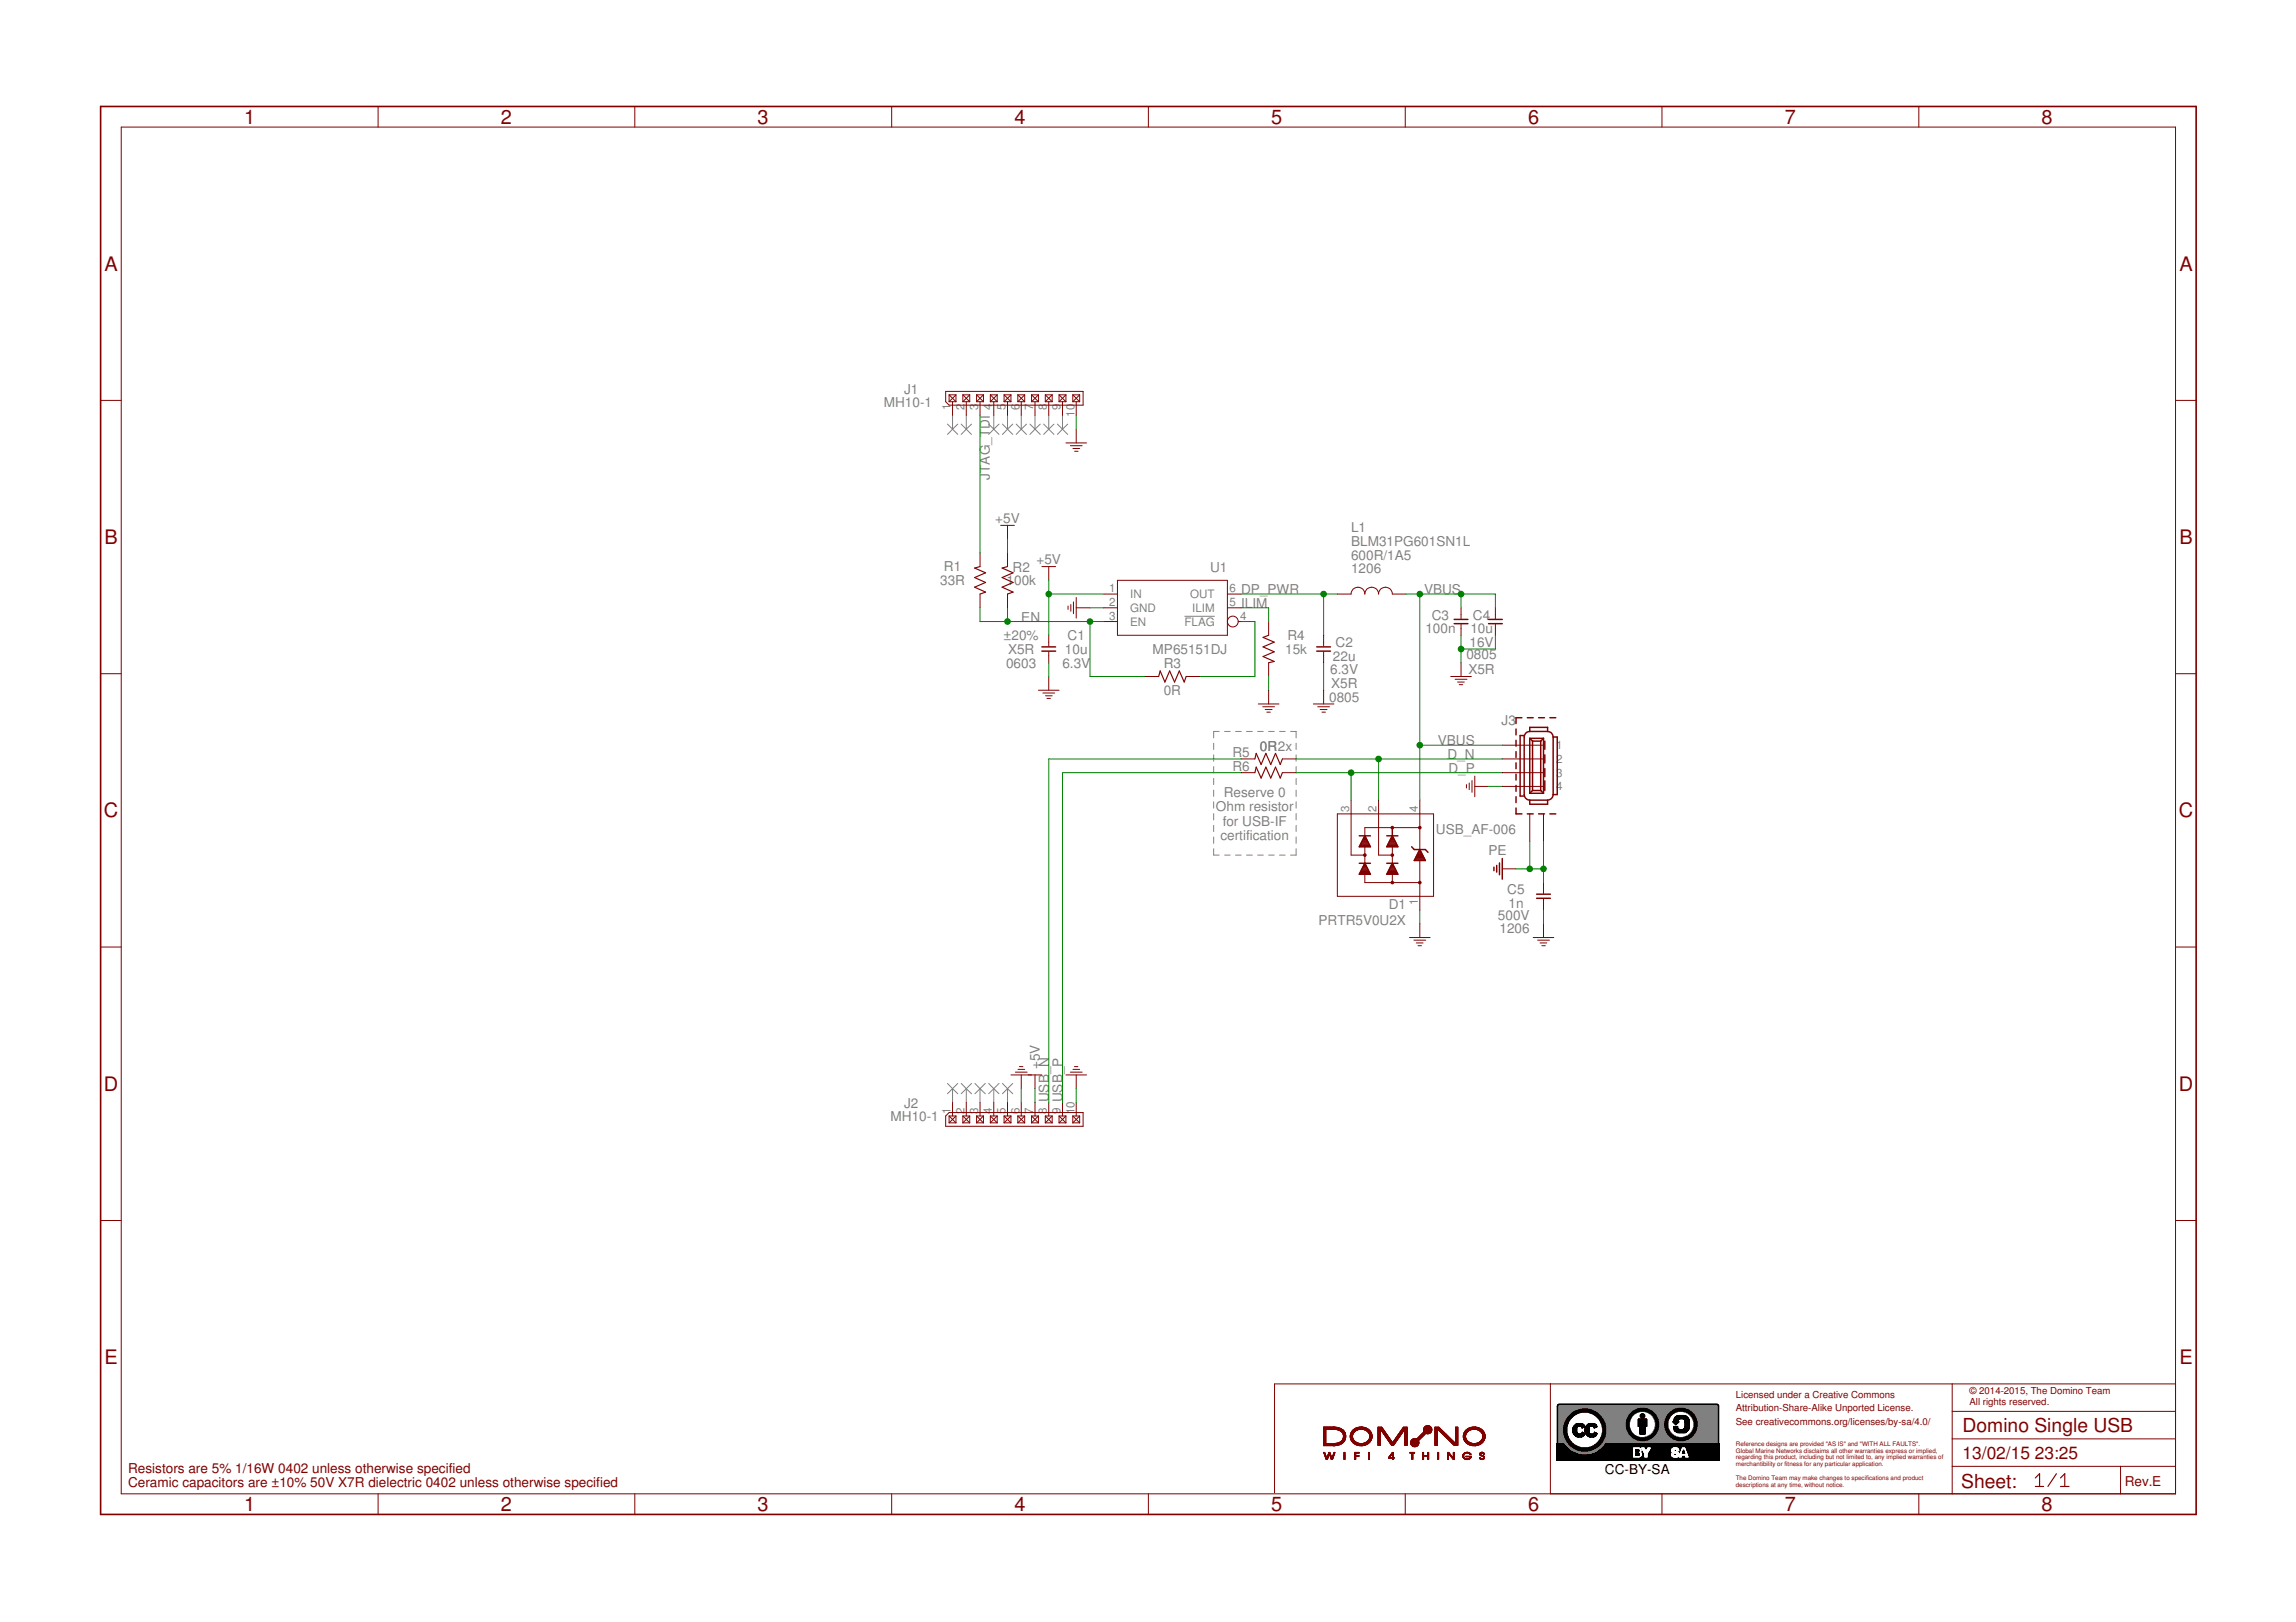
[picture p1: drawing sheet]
<svg xmlns="http://www.w3.org/2000/svg" width="297mm" height="210mm" viewBox="0 0 297 210" stroke-linecap="round" stroke-linejoin="round" font-family="sans-serif">
<defs><g id="words">
<g font-size="2.6" fill="#800000">
<text x="31.6" y="16">1</text>
<text x="64.8" y="16">2</text>
<text x="98" y="16">3</text>
<text x="131.2" y="16">4</text>
<text x="164.5" y="16">5</text>
<text x="197.7" y="16">6</text>
<text x="230.9" y="16">7</text>
<text x="264.1" y="16">8</text>
<text x="13.5" y="35">A</text>
<text x="281.9" y="35">A</text>
<text x="13.5" y="70.4">B</text>
<text x="281.9" y="70.4">B</text>
<text x="13.4" y="105.8">C</text>
<text x="281.9" y="105.8">C</text>
<text x="13.4" y="141.2">D</text>
<text x="281.9" y="141.2">D</text>
<text x="13.5" y="176.5">E</text>
<text x="281.9" y="176.5">E</text>
<text x="31.6" y="195.6">1</text>
<text x="64.8" y="195.6">2</text>
<text x="98" y="195.6">3</text>
<text x="131.2" y="195.6">4</text>
<text x="164.5" y="195.6">5</text>
<text x="197.7" y="195.6">6</text>
<text x="230.9" y="195.6">7</text>
<text x="264.1" y="195.6">8</text>
</g>
<g font-size="2.5" fill="#800000">
<text x="253.9" y="185.3">Domino Single USB</text>
<text x="253.7" y="192.5">Sheet:</text>
</g>
<g font-size="2.2" fill="#800000">
<text x="253.9" y="188.9">13/02/15</text>
<text x="263.3" y="188.9">23:25</text>
</g>
<g font-size="1.8" fill="#808080">
<text x="114.3" y="52.6">MH10-1</text>
<text x="117" y="50.9">J1</text>
<text x="128" y="62.1" transform="rotate(-90 128 62.1)">JTAG_TDI</text>
<text x="128.8" y="67.7">+5V</text>
<text x="174.8" y="70.7">BLM31PG601SN1L</text>
<text x="174.8" y="68.9">L1</text>
<text x="121.6" y="75.7">33R</text>
<text x="122.1" y="73.9">R1</text>
<text x="130.2" y="75.7">100k</text>
<text x="131" y="74">R2</text>
<text x="134.1" y="73">+5V</text>
<text x="156.6" y="74">U1</text>
<text x="160.6" y="76.9">DP_PWR</text>
<text x="174.8" y="74.2">1206</text>
<text x="174.8" y="72.4">600R/1A5</text>
<text x="184.2" y="76.9">VBUS</text>
<text x="129.8" y="82.8">±20%</text>
<text x="132.1" y="80.4">EN</text>
<text x="138.1" y="82.8">C1</text>
<text x="160.6" y="78.7">ILIM</text>
<text x="166.6" y="82.8">R4</text>
<text x="172.8" y="83.7">C2</text>
<text x="184.4" y="82">100n</text>
<text x="185.2" y="80.2">C3</text>
<text x="190.1" y="83.7">16V</text>
<text x="190.2" y="82">10u</text>
<text x="190.6" y="80.2">C4</text>
<text x="130.2" y="86.4">0603</text>
<text x="130.4" y="84.6">X5R</text>
<text x="137.4" y="86.4">6.3V</text>
<text x="137.8" y="84.6">10u</text>
<text x="149.1" y="84.6">MP65151DJ</text>
<text x="150.6" y="90">0R</text>
<text x="150.6" y="86.4">R3</text>
<text x="166.3" y="84.6">15k</text>
<text x="172.1" y="87.3">6.3V</text>
<text x="172.2" y="89">X5R</text>
<text x="172.4" y="85.5">22u</text>
<text x="189.7" y="85.3">0805</text>
<text x="190" y="87.3">X5R</text>
<text x="172" y="90.8">0805</text>
<text x="194.3" y="93.8">J3</text>
<text x="159.4" y="98">R5</text>
<text x="159.4" y="99.7">R6</text>
<text x="163" y="97.2">0R2x</text>
<text x="186" y="96.4">VBUS</text>
<text x="187.3" y="98.2">D_N</text>
<text x="187.4" y="100">D_P</text>
<text x="157.3" y="105">Ohm resistor</text>
<text x="158.2" y="106.9">for USB-IF</text>
<text x="158.3" y="103.1">Reserve 0</text>
<text x="185.8" y="108">USB_AF-006</text>
<text x="157.9" y="108.7">certification</text>
<text x="192.6" y="110.7">PE</text>
<text x="170.6" y="119.7">PRTR5V0U2X</text>
<text x="179.7" y="117.7">D1</text>
<text x="193.8" y="119">500V</text>
<text x="195" y="115.7">C5</text>
<text x="195.2" y="117.5">1n</text>
<text x="194" y="120.8">1206</text>
<text x="117" y="143.4">J2</text>
<text x="134.5" y="138.4" transform="rotate(-90 134.5 138.4)">+5V</text>
<text x="135.7" y="142.7" transform="rotate(-90 135.7 142.7)">USB_N</text>
<text x="137.5" y="142.7" transform="rotate(-90 137.5 142.7)">USB_P</text>
<text x="115.2" y="145.1">MH10-1</text>
</g>
<g font-size="1.8" fill="#800000">
<text x="16.6" y="190.6">Resistors are 5% 1/16W 0402 unless otherwise specified</text>
<text x="16.6" y="192.4">Ceramic capacitors are ±10% 50V X7R dielectric 0402 unless otherwise specified</text>
<text x="274.9" y="192.2">Rev.E</text>
</g>
<text font-size="1.8" x="207.6" y="190.8">CC-BY-SA</text>
<g font-size="1.5" fill="#808080">
<text x="123" y="53.1" transform="rotate(-90 123 53.1)">1</text>
<text x="124.8" y="53.1" transform="rotate(-90 124.8 53.1)">2</text>
<text x="126.5" y="53.1" transform="rotate(-90 126.5 53.1)">3</text>
<text x="128.3" y="53.1" transform="rotate(-90 128.3 53.1)">4</text>
<text x="130.1" y="53.1" transform="rotate(-90 130.1 53.1)">5</text>
<text x="131.9" y="53.1" transform="rotate(-90 131.9 53.1)">6</text>
<text x="133.7" y="53.1" transform="rotate(-90 133.7 53.1)">7</text>
<text x="135.4" y="53.1" transform="rotate(-90 135.4 53.1)">8</text>
<text x="137.2" y="53.1" transform="rotate(-90 137.2 53.1)">9</text>
<text x="139" y="53.9" transform="rotate(-90 139 53.9)">10</text>
<text x="143.5" y="76.6">1</text>
<text x="146.2" y="77.4">IN</text>
<text x="154" y="77.4">OUT</text>
<text x="159" y="76.6">6</text>
<text x="143.5" y="80.2">3</text>
<text x="143.5" y="78.4">2</text>
<text x="146.2" y="81">EN</text>
<text x="146.2" y="79.2">GND</text>
<text x="153.2" y="81">FLAG</text>
<text x="154.2" y="79.2">ILIM</text>
<text x="159" y="78.4">5</text>
<text x="160.4" y="80.2">4</text>
<text x="201.3" y="97">1</text>
<text x="201.3" y="98.7">2</text>
<text x="201.3" y="100.5">3</text>
<text x="174.5" y="105.1" transform="rotate(-90 174.5 105.1)">3</text>
<text x="178.1" y="105.1" transform="rotate(-90 178.1 105.1)">2</text>
<text x="183.4" y="105.1" transform="rotate(-90 183.4 105.1)">4</text>
<text x="201.3" y="102.3">4</text>
<text x="183.4" y="117.1" transform="rotate(-90 183.4 117.1)">1</text>
<text x="123" y="144.2" transform="rotate(-90 123 144.2)">1</text>
<text x="124.8" y="144.2" transform="rotate(-90 124.8 144.2)">2</text>
<text x="126.5" y="144.2" transform="rotate(-90 126.5 144.2)">3</text>
<text x="128.3" y="144.2" transform="rotate(-90 128.3 144.2)">4</text>
<text x="130.1" y="144.2" transform="rotate(-90 130.1 144.2)">5</text>
<text x="131.9" y="144.2" transform="rotate(-90 131.9 144.2)">6</text>
<text x="133.7" y="144.2" transform="rotate(-90 133.7 144.2)">7</text>
<text x="135.4" y="144.2" transform="rotate(-90 135.4 144.2)">8</text>
<text x="137.2" y="144.2" transform="rotate(-90 137.2 144.2)">9</text>
<text x="139" y="144.2" transform="rotate(-90 139 144.2)">10</text>
</g>
<g font-size="1.2" fill="#800000">
<text x="224.6" y="180.9">Licensed under a Creative Commons</text>
<text x="224.6" y="182.6">Attribution-Share-Alike Unported License.</text>
<text x="224.6" y="184.4">See creativecommons.org/licenses/by-sa/4.0/</text>
<text x="254.8" y="180.4">© 2014-2015, The Domino Team</text>
<text x="254.8" y="181.8">All rights reserved.</text>
</g>
<g font-size=".8" fill="#800000">
<text x="224.6" y="187.1">Reference designs are provided &quot;AS IS&quot; and &quot;WITH ALL FAULTS&quot;.</text>
<text x="224.6" y="188.9">regarding this product, including but not limited to, any implied warranties of</text>
<text x="224.6" y="191.5">The Domino Team may make changes to specifications and product</text>
<text x="224.6" y="188">Global Marine Networks disclaims all other warranties express or implied,</text>
<text x="224.6" y="189.8">merchantibility or fitness for any particular application.</text>
<text x="224.6" y="192.4">descriptions at any time, without notice.</text>
</g>
</g></defs>
<g fill="none" stroke="#808080" stroke-width=".13">
<path d="M122.6 54.9l1.3 1.3M123.2 55.5l-.6 .7M123.2 53.8v1.7M123.9 54.9l-.7 .6M124.4 54.9l1.3 1.3M125 55.5l-.6 .7M125 53.8v1.7M125.7 54.9l-.7 .6M127.9 54.9l1.3 1.3M128.6 55.5l-.7 .7M128.6 53.8v1.7M129.2 54.9l-.6 .6"/>
<path d="M129.7 54.9l1.3 1.3M130.3 55.5l-.6 .7M130.3 53.8v1.7M131 54.9l-.7 .6M131.5 54.9l1.3 1.3M132.1 55.5l-.6 .7M132.1 53.8v1.7M132.8 54.9l-.7 .6M133.2 54.9l1.4 1.3M133.9 55.5l-.7 .7M133.9 53.8v1.7M134.6 54.9l-.7 .6"/>
<path d="M135 54.9l1.4 1.3M135.7 55.5l-.7 .7M135.7 53.8v1.7M136.4 54.9l-.7 .6M136.8 54.9l1.3 1.3M137.5 55.5l-.7 .7M137.5 53.8v1.7M138.1 54.9l-.6 .6M153.2 79.8h4M157 96.2v.8M157 97.7v.8M157 99.2v.8"/>
<path d="M157.7 94.7h-.7v.8M158.4 94.7h.8M159.9 94.7h.7M161.3 94.7h.7M162.7 94.7h.7M164.1 94.7h.7M165.5 94.7h.8M167 94.7h.7v.8M167.7 96.2v.8M167.7 97.7v.8M167.7 99.2v.8M157 100.7v.8"/>
<path d="M157 102.3v.8M157 103.8v.8M157 105.3v.8M157 106.8v.8M157 108.3v.8M157 109.8v.9h.7M158.4 110.7h.8M159.9 110.7h.7M161.3 110.7h.7M162.7 110.7h.7M164.1 110.7h.7M165.5 110.7h.8"/>
<path d="M167.7 100.7v.8M167.7 102.3v.8M167.7 103.8v.8M167.7 105.3v.8M167.7 106.8v.8M167.7 108.3v.8M167.7 109.8v.9h-.7M122.6 140.2l.6 .7M123.2 140.9v1.8M123.2 140.9l.7 .6M123.9 140.2l-1.3 1.3M124.4 140.2l.6 .7"/>
<path d="M125 140.9v1.8M125 140.9l.7 .6M125.7 140.2l-1.3 1.3M126.1 140.2l.7 .7M126.8 140.9l.7 .6M126.8 140.9v1.8M127.5 140.2l-1.4 1.3M127.9 140.2l.7 .7M128.6 140.9v1.8M128.6 140.9l.6 .6M129.2 140.2l-1.3 1.3M129.7 140.2l.6 .7"/>
<path d="M130.3 140.9v1.8M130.3 140.9l.7 .6M131 140.2l-1.3 1.3M201.5 185.1h1.2M201.5 184.3h1.3M201.5 185h1.2M201.5 184.9h1.2M201.5 184.8h1.2M201.5 184.7h1.2M201.5 184.6h1.2M201.5 184.6h1.3M201.5 184.5h1.3"/>
<path d="M201.5 184.4h1.3M201.5 184.2h1.3M201.5 184.1h1.4M201.5 184h1.4M201.5 183.9h1.5M201.5 183.8h1.5M201.5 183.8h1.6M201.5 183.7h1.6M201.5 183.6h1.6M201.5 183.6h1.7M201.5 183.5h1.7M201.5 183.5h1.8"/>
<path d="M201.5 183.4h1.8M201.5 183.4h1.9M201.5 183.3h1.9M201.5 183.2h2.1M201.5 183.1h2.2M201.5 183h2.3M201.5 183h2.4M201.5 182.9h2.6M201.5 182.8h2.8M201.5 182.8h3M201.5 182.7h10.6M201.5 182.6h20.7"/>
<path d="M201.5 182.5h20.7M201.5 182.4h20.7M201.5 182.3h20.7M201.5 182.2h20.7M201.5 182.1h20.7M201.5 182h20.7M201.5 181.9h20.7M201.5 181.8h20.7M201.5 186h1.4M201.5 186.8h2M201.5 186.8h1.9M201.5 186.7h1.9"/>
<path d="M201.5 186.7h1.8M201.5 186.6h1.8M201.5 186.6h1.7M201.5 186.5l1.7 .1M201.5 186.5h1.7M201.5 186.5h1.6M201.5 186.4h1.6M201.5 186.3h1.6M201.5 186.3h1.5M201.5 186.2h1.5M201.5 186.1h1.4M201.5 185.9h1.4"/>
<path d="M201.5 185.9h1.3M201.5 185.8h1.3M201.5 185.7h1.3M201.5 185.6h1.3M201.5 185.5h1.3M201.5 185.5h1.2M201.5 185.4h1.2M201.5 185.3h1.2M201.5 185.2h1.2M202.3 186.8l.7 .8M202.3 186.8l1.2 .1M202.3 186.9h1.3"/>
<path d="M202.4 187h1.3M202.4 187h1.4M202.4 187.1h1.5M202.5 187.1h1.4M202.5 187.2h1.6M202.6 187.2h1.6M202.6 187.3h1.9M202.6 187.3h1.7M202.7 187.3h2M202.7 184.7v.4M202.7 187.4h4.6M202.7 185.1v.4"/>
<path d="M202.7 185.5l.1 .3M202.8 184.4l-.1 .3M202.8 187.4h4.5M202.8 185.8l.3 .5M202.8 187.5h4.4M202.8 184.3h-1.3M202.9 184.1l-.1 .3M202.9 184.1l-1.4 .1M202.9 187.5h4.3M202.9 187.6h4.2M202.9 184h-1.4M203 187.6l.6 .4"/>
<path d="M203 187.6h4M203 183.9h-1.5M203 183.8l-.1 .3M203 183.8l-1.5 .1M203.1 186.3l.1 .3M203.1 187.7h3.8M203.1 183.7h-1.6M203.1 187.7h3.7M203.2 187.8h3.6M203.2 183.6l-.2 .2M203.2 183.6h-1.7M203.2 183.5l-1.7 .1"/>
<path d="M203.2 186.6l.5 .4M203.2 187.8h3.5M203.3 183.5h-1.8M203.3 187.9h3.4M203.4 187.9h3.2M203.4 183.3l-.2 .3M203.5 186.8h-2v-5h20.7v5h-15.6M203.5 183.3h-2M203.5 183.2l-2 .1M203.6 188l1.1 .3M203.6 188h2.9M203.6 183.2h-2.1"/>
<path d="M203.7 183.1h-2.2M203.7 188h2.7M203.7 187l.6 .3 .6 .1M203.8 188.1h2.6M203.8 183l-2.3 .1M203.8 188.1h2.5M203.9 188.1h2.3M203.9 183h-2.4M204 188.2h2.2M204.1 182.9h-2.6M204.1 188.2h1.9M204.2 182.9h-2.7"/>
<path d="M204.3 188.2h1.5M204.4 188.3h1.3M204.4 182.8h-2.9M204.5 182.8l-.6 .2-.5 .3M204.6 188.3h.9M204.7 188.3h.7M204.8 182.7l-.3 .1M205 182.7l.7 .1M205.4 182.8h6.5M205.5 182.8h6.3M205.7 182.8h6M205.7 182.8l.6 .3"/>
<path d="M205.8 182.9h5.9M205.8 187.3h1.6M205.8 182.9h5.8M205.9 182.9h5.7M205.9 187.2h1.6M206 183h5.5M206.1 183h5.4M206.1 187.1h1.5M206.1 183h5.3M206.2 187.1h1.4M206.2 183.1h5.1M206.3 183.1l.5 .4"/>
<path d="M206.3 183.1h5M206.3 187l-.6 .3-.6 .1M206.3 187h1.3M206.3 183.2h5M206.3 187h1.4M206.4 183.2h4.9M206.4 186.9h1.3M206.4 183.2h4.8M206.5 183.3h4.7M206.5 186.9h1.2M206.5 188l-1.2 .3M206.5 183.3h4.6"/>
<path d="M206.6 183.3h4.5M206.6 186.8l-.3 .2M206.6 186.8h15.6M206.6 183.4h4.5M206.6 186.7h15.6M206.7 183.5h4.4M206.7 183.5h4.3M206.7 186.7h15.5M206.7 186.6h15.5M206.8 183.5l.3 .6M206.8 183.5h4.2M206.8 183.6h4.2"/>
<path d="M206.8 186.6h15.4M206.8 183.6h4.1M206.8 186.5h15.4M206.9 183.7h4M206.9 187.7l-.4 .3M206.9 186.5h15.3M206.9 186.4h15.3M206.9 183.8h4M207 183.8h3.9M207 186.3h15.2M207 183.9h3.9M207 184h3.8"/>
<path d="M207 183.9h3.8M207 186.2h15.2M207.1 186.2h15.1M207.1 184h3.7M207.1 184.1h3.7M207.1 186.1h15.1M207.1 184.1l.2 .6M207.1 186.1l-.5 .7M207.1 186h15.1M207.1 186h5.1M207.2 184.2h3.6M207.2 187.5l-.3 .2"/>
<path d="M207.2 186h4.8M207.2 185.9h4.7M207.2 184.3h3.6M207.2 185.9h4.6M207.2 185.8h4.5M207.2 184.4h3.6M207.2 185.8h4.4M207.2 185.8h4.3M207.2 184.5h3.6M207.2 185.8l-.1 .3M207.2 185.7l4.3 .1M207.2 185.7h4.3"/>
<path d="M207.2 185.7h4.2M207.3 184.6h3.5M207.3 184.5h3.5M207.3 185.7h4.1M207.3 185.6h4M207.3 184.7h3.5M207.3 185.5l4 .1M207.3 185.5h3.9M207.3 184.7v.4M207.3 184.9h3.6M207.3 184.8h3.6M207.3 184.8h3.5"/>
<path d="M207.3 185.5l-.1 .3M207.3 185.4l3.9 .1M207.3 185.4h3.8M207.3 185.3h3.8M207.3 185.1h3.6M207.3 185h3.6M207.3 185.1h.1M207.3 185.1v.4M207.3 185.2h3.7M207.3 185.1h3.7M207.4 187.3h-2.1M207.4 187.3h-1.9"/>
<path d="M207.5 187.2h-1.7M207.5 187.2h-1.5M207.6 187.1l-.4 .4M207.6 187.1h-1.5M207.6 187h-1.4M207.7 186.9h-1.3M207.8 186.8l-.2 .3M207.8 186.8l-1.3 .1M208.6 184.3v.8M210.8 184.4v.3M210.8 184.3v.1M210.8 184.1v.2"/>
<path d="M210.8 184.7l.1 .2M210.9 183.9l-.1 .2M210.9 184.9l.1 .2M210.9 183.6v.3M211 185.1l.3 .5M211.1 183.4h-4.4M211.2 183.2l-.3 .4M211.3 185.6l.2 .1M211.5 185.7l.2 .1M211.6 182.9l-.4 .3M211.7 185.8l.7 .2M212 182.7l-10.5 .1"/>
<path d="M212.2 182.7h.5M212.2 182.7l-.6 .2M212.2 182.7h-10.7M212.7 186h4.5M212.7 182.7l.7 .2M212.7 182.7h4.4M212.9 186h4.2M212.9 182.7h4.1M213 185.9l-.5 .1M213 185.9h4M213 182.7h3.9M213.1 182.8h3.6"/>
<path d="M213.1 185.9h3.7M213.2 182.8h3.5M213.2 182.8h3.4M213.2 185.8h3.5M213.3 182.9h3.3M213.3 185.8h3.3M213.4 182.9h3.1M213.4 185.8h3.2M213.4 182.9l.4 .3M213.4 185.7h3.1M213.5 183h2.9M213.5 185.7h3"/>
<path d="M213.5 183h2.8M213.5 185.7h2.9M213.6 185.6h2.8M213.6 183h2.7M213.6 183.1h2.7M213.6 185.6h2.7M213.6 183.1h2.6M213.7 183.2h2.5M213.7 185.5h2.6M213.7 185.5h2.5M213.8 183.2l.2 .4M213.8 183.2h2.3"/>
<path d="M213.8 185.4l-.4 .4-.4 .1M213.8 183.3h2.3M213.8 185.4h2.4M213.8 185.4h2.3M213.8 183.3h2.2M213.8 185.3h2.3M213.9 183.4h2.1M213.9 185.3h2.2M213.9 183.5h2.1M213.9 185.2h2.1M214 183.5h2M214 185.2h2"/>
<path d="M214 185.1h2M214 185.1h1.9M214 183.6h1.9M214 183.6a1.5 1.5 0 0 1 .1 1.2M214 185h1.9M214 185l-.2 .4M214 183.7h1.9M214.1 184.9h1.8M214.1 183.8h1.7M214.1 183.7h1.8M214.1 184.8h1.8M214.1 184.8h1.7"/>
<path d="M214.1 183.9h1.7M214.1 184.8l-.1 .2M214.1 184.7h1.7M214.1 184h1.7M214.1 184.6l1.7 .1M214.1 184.6h1.7M214.1 184.1h1.7M214.2 184.3h1.6M214.2 184.6h1.6M214.2 184.5h1.6M214.2 184.4h1.6M214.2 184.2h1.6"/>
<path d="M214.2 184.1h1.6M215.8 184.1v.2M215.8 184.3v.3M215.8 184.6v.2M215.8 183.8v.3M215.8 184.8l.1 .2M215.9 183.6l-.1 .2M215.9 185l.3 .4M215.9 183.5l-1.9 .1M216 183.5h-2.1M216 183.4l-.1 .2M216.2 183.2l-.2 .2"/>
<path d="M216.2 185.4l.4 .4M216.4 183l-.2 .2M216.6 182.9l-.2 .1M216.6 185.8l.4 .1M217 185.9l.7 .1M217.3 182.6l-.7 .3M217.5 182.6l.7 .2M217.7 186h4.5M217.7 182.7h4.5M217.9 182.7h4.3M217.9 186h4.3M217.9 185.9l-.2 .1"/>
<path d="M217.9 185.9h4.3M218 182.7h4.2M218.1 182.8h4.1M218.1 185.9h4.1M218.2 182.8l.2 .1M218.2 182.8h4M218.2 185.8h4M218.3 182.9h3.9M218.3 185.8h3.9M218.4 182.9l.3 .3M218.4 182.9h3.8M218.4 185.8l-.5 .1"/>
<path d="M218.4 185.8h3.8M218.4 185.7h3.8M218.4 183h3.8M218.5 183h3.7M218.5 185.7h3.7M218.5 185.6h3.7M218.6 185.6h3.6M218.6 183.1h3.6M218.7 183.2h3.5M218.7 185.5h3.5M218.7 183.2l.3 .4M218.8 183.3h3.4"/>
<path d="M218.8 185.4h3.4M218.8 185.3h3.4M218.8 183.4h3.4M218.9 183.4h3.3M218.9 185.3h3.3M218.9 183.5h3.3M218.9 185.2h3.3M218.9 185.1h3.3M219 185.1h3.2M219 183.6h3.2M219 183.6l.1 .3M219 185h3.2"/>
<path d="M219 185l-.3 .4-.3 .4M219 183.7h3.2M219 184.9h3.2M219.1 184.9h3.1M219.1 183.8h3.1M219.1 183.9v.2M219.1 184.8h3.1M219.1 183.9h3.1M219.1 184.8l-.1 .2M219.1 184.7h3.1M219.1 184h3.1M219.1 184.6h3.1"/>
<path d="M219.1 184.1h3.1M219.1 184.3h3.1M219.1 184.1v.5M219.1 184.5h3.1M219.1 184.4h3.1M219.1 184.2h3.1M219.1 184.6v.2M222.2 182.6h-20.7"/>
</g>
<g fill="none" stroke="#800000" stroke-width=".13">
<path d="M15.7 16.4h265.8v176.9h-265.8zM48.9 13.8v2.6M82.1 13.8v2.6M115.4 13.8v2.6M148.6 13.8v2.6M181.8 13.8v2.6M215 13.8v2.6M248.2 13.8v2.6M13 51.8h2.7M122.3 50.7h17.8v1.7h-17.3l-.5-.4zM122.8 51.1v.9M122.8 52h.9"/>
<path d="M122.8 51.1h.9M122.8 51.1l.9 .9M123.2 52v1.8M123.7 51.1v.9M123.7 51.1l-.9 .9M124.6 52h.9M124.6 51.1h.9M124.6 51.1v.9M124.6 51.1l.9 .9M125 52v1.8M125.5 51.1v.9M125.5 51.1l-.9 .9"/>
<path d="M126.3 52h.9M126.3 51.1h.9M126.3 51.1v.9M126.3 51.1l.9 .9M126.8 52v1.8M127.2 51.1v.9M127.2 51.1l-.9 .9M128.1 52h.9M128.1 51.1h.9M128.1 51.1v.9M128.1 51.1l.9 .9M128.6 52v1.8"/>
<path d="M129 51.1v.9M129 51.1l-.9 .9M129.9 52h.9M129.9 51.1h.9M129.9 51.1v.9M129.9 51.1l.9 .9M130.3 52v1.8M130.8 51.1v.9M130.8 51.1l-.9 .9M131.7 52h.9M131.7 51.1h.9M131.7 51.1v.9"/>
<path d="M131.7 51.1l.9 .9M132.1 52v1.8M132.6 51.1v.9M132.6 51.1l-.9 .9M133.5 52h.8M133.5 51.1h.8M133.5 51.1v.9M133.5 51.1l.8 .9M133.9 52v1.8M134.3 51.1v.9M134.3 51.1l-.8 .9M135.2 52h.9"/>
<path d="M135.2 51.1h.9M135.2 51.1v.9M135.2 51.1l.9 .9M135.7 52v1.8M136.1 51.1v.9M136.1 51.1l-.9 .9M137 52h.9M137 51.1h.9M137 51.1v.9M137 51.1l.9 .9M137.5 52v1.8M137.9 57.3h2.7"/>
<path d="M137.9 51.1v.9M137.9 51.1l-.9 .9M138.5 57.7h1.5M138.8 52h.9M138.8 51.1h.9M138.8 51.1v.9M138.8 51.1l.9 .9M138.8 58h.9M139 58.4h.5M139.2 52v1.8M139.2 55.5v1.8M139.7 51.1v.9"/>
<path d="M139.7 51.1l-.9 .9M281.5 51.8h2.6M126.8 71.5v1.8M126.8 76.9v1.8M129.5 68h1.7M130.3 68v1.8M130.3 71.5v1.8M130.3 76.9v1.8M134.8 73.3h1.8M135.7 73.3v1.8M138.2 78.4v.5M138.5 78.2v.9"/>
<path d="M138.9 77.9v1.5M139.2 77.3v2.7M139.2 78.7h1.8M142.8 76.9h1.8M142.8 78.7h1.8M144.6 75.1h14.2v7.1h-14.2zM158.8 76.9h1.8M158.8 78.7h1.8M173 76.9h1.8a.89 .89 0 0 1 .9-.9 .89 .89 0 0 1 .9 .9 .89 .89 0 0 1 .9-.9 .89 .89 0 0 1 .9 .9 .89 .89 0 0 1 .8-.9 .89 .89 0 0 1 .9 .9h1.8M189 78.7v1.4M193.5 78.7v1.4M13 87.2h2.7"/>
<path d="M134.3 89.3h2.7M134.9 89.7h1.5M135.3 90h.8M135.4 90.4h.5M135.7 82.2v1.4M135.7 84.3v1.5M135.7 87.5v1.8M142.8 80.4h1.8M148.1 87.5h1.8M153.5 87.5h1.7M160.2 80.4h.4M160.6 98.2h1.7"/>
<path d="M160.6 100h1.7M162.8 91.1h2.7M163.4 91.5h1.5M163.7 91.8h.9M163.9 92.2h.4M164.1 80.4v1.8M164.1 85.8v1.7M164.1 89.3v1.8M165.9 98.2h1.8M165.9 100h1.8M169.9 91.1h2.7M170.5 91.5h1.5"/>
<path d="M170.8 91.8h.9M171 92.2h.5M171.2 82.2v1.4M171.2 84.3v1.5M171.2 89.3v1.8M187.7 87.5h2.7M188.3 87.9h1.5M188.6 88.3h.8M188.8 88.6h.4M189 80.8v1.4M189 85.8v1.7M193.5 80.8v1.4"/>
<path d="M194.4 96.4h5.3M194.4 98.2h5.3M194.4 100h5.3M281.5 87.2h2.6M173 105.3h12.5v10.7h-12.5zM174.8 103.5v7.2h1.8M176.6 109.6v2.1M176.6 113.1v1.1h7.1M178.4 103.5v7.2h1.7M180.1 109.6v2.1M180.1 113.1v1.1M183.7 107.1h-7.1v1.1"/>
<path d="M183.7 103.5v6.4M183.7 111.4v6.4M183.7 119.5v1.8M189.7 101.5v.5M190.1 101.3v.9M190.4 101v1.5M190.8 101.8h1.8M190.8 100.4v2.7M194.4 101.8h5.3M194.4 112.4h1.7M197.9 105.3v3.6M199.7 105.3v3.6"/>
<path d="M199.7 114.2v1.4M199.7 116.4v1.4M199.7 119.5v1.8M13 122.6h2.7M130.8 139.1h4M131.4 138.7h1.5M131.7 138.4h.9M131.9 138h.4M132.1 139.1v1.8M133.9 139.1v1.8M137.9 139.1h2.7M138.5 138.7h1.5"/>
<path d="M138.8 138.4h.9M139 138h.4M139.2 139.1v1.8M182.4 121.3h2.6M182.9 121.7h1.5M183.2 122h.9M183.5 122.4h.4M198.4 121.3h2.6M198.9 121.7h1.5M199.2 122h.9M199.5 122.4h.4M281.5 122.6h2.6"/>
<path d="M13 157.9h2.7M122.3 144.4l.5-.4h17.3v1.8h-17.8zM122.8 144.4v.9M122.8 144.4h.9M122.8 145.3h.9M122.8 144.4l.9 .9M123.2 142.7v1.7M123.7 144.4v.9M123.7 144.4l-.9 .9M124.6 144.4v.9M124.6 144.4h.9M124.6 145.3h.9"/>
<path d="M124.6 144.4l.9 .9M125 142.7v1.7M125.5 144.4v.9M125.5 144.4l-.9 .9M126.3 144.4v.9M126.3 144.4h.9M126.3 145.3h.9M126.3 144.4l.9 .9M126.8 142.7v1.7M127.2 144.4v.9M127.2 144.4l-.9 .9M128.1 144.4v.9"/>
<path d="M128.1 144.4h.9M128.1 145.3h.9M128.1 144.4l.9 .9M128.6 142.7v1.7M129 144.4v.9M129 144.4l-.9 .9M129.9 144.4v.9M129.9 144.4h.9M129.9 145.3h.9M129.9 144.4l.9 .9M130.3 142.7v1.7M130.8 144.4v.9"/>
<path d="M130.8 144.4l-.9 .9M131.7 144.4v.9M131.7 144.4h.9M131.7 145.3h.9M131.7 144.4l.9 .9M132.1 142.7v1.7M132.6 144.4v.9M132.6 144.4l-.9 .9M133.5 144.4v.9M133.5 144.4h.8M133.5 145.3h.8M133.5 144.4l.8 .9"/>
<path d="M133.9 142.7v1.7M134.3 144.4v.9M134.3 144.4l-.8 .9M135.2 144.4v.9M135.2 144.4h.9M135.2 145.3h.9M135.2 144.4l.9 .9M135.7 142.7v1.7M136.1 144.4v.9M136.1 144.4l-.9 .9M137 144.4v.9M137 144.4h.9"/>
<path d="M137 145.3h.9M137 144.4l.9 .9M137.5 142.7v1.7M137.9 144.4v.9M137.9 144.4l-.9 .9M138.8 144.4v.9M138.8 144.4h.9M138.8 145.3h.9M138.8 144.4l.9 .9M139.2 142.7v1.7M139.7 144.4v.9M139.7 144.4l-.9 .9"/>
<path d="M281.5 157.9h2.6M200.6 179.1v14.2M252.6 179.1v14.2M281.5 179.1h-116.6v14.1M48.9 193.3v2.7M82.1 193.3v2.7M115.4 193.3v2.7M148.6 193.3v2.7M171.2 186.2h.3M171.2 186.8h2.4M171.2 185h2.4M171.2 187.1h1.6"/>
<path d="M171.2 187h1.9M171.2 187h2M171.2 187h2.1M171.2 186.9h2.2M171.2 186.9h2.3M171.2 186.8h.3M171.2 186.7h.3M171.2 186.6h.3M171.2 186.5h.3M171.2 186.4h.3M171.2 186.3h.3M171.2 186.1h.3"/>
<path d="M171.2 186h.3M171.2 185.9h.3M171.2 185.8h.3M171.2 185.7h.3M171.2 185.6h.3M171.2 185.5h.3M171.2 185.4h.3M171.2 185.3h.3M171.2 185.2h.3M171.2 185.1h.3M171.2 185h.3M171.2 184.9h2.3"/>
<path d="M171.2 184.9h2.2M171.2 184.8h2.2M171.2 184.8h2.1M171.2 184.8h2M171.2 184.7h1.9M171.2 184.7h1.8M171.3 188h.1M171.3 188.1h.1M171.3 188.2h.1M171.3 188.2h.2M171.4 188.3l-.1-.3h.1l.1 .4M171.4 188.3h.1"/>
<path d="M171.4 188.3l.1 .3M171.4 188.4h.1M171.4 188.5h.2M171.5 188.6l.1 .3h.1l.3-.8 .2 .8h.2l.1-.3M171.5 188.6h.1M171.5 185v1.8M171.5 188.7h.3M171.5 188.7h.1M171.5 188.4l.1 .3 .2-.3M171.5 188.7l.3 .1M171.6 188.8h.1M171.7 188.7h.1"/>
<path d="M171.7 188.6h.1M171.7 188.5h.1M171.7 188.5h.2M171.7 188.4h.2M171.8 188.4h.1M171.8 188.3h.1M171.8 188.2h.1M171.9 188.2h.1M171.9 188.2h.2M171.9 188.1h.2M171.9 188h.2M171.9 188.4h-.1"/>
<path d="M171.9 188h.1l.3 .8 .3-.8h.1l-.2 .6M171.9 188.3h-.1M171.9 188h.1M171.9 188l-.1 .4M172 188.2h-.2M172 188.2h.1M172 188.3h.1M172 188.3h.2M172.1 188.4h.1M172.1 188.5h.1M172.1 188.6h.2M172.2 188.7h.1"/>
<path d="M172.2 188.7l.2 .1M172.2 188.7h.2M172.2 188.8h.2M172.3 188.7h.1M172.3 188.7h.2M172.4 188.6h.1M172.4 188.5h.1M172.4 188.4h.2M172.5 188.3h.1M172.5 186.8h.1M172.5 188.2h.1M172.5 185h.1"/>
<path d="M172.5 188.1h.2M172.6 188h.1M172.6 188.4h-.2M172.6 184.7v.3M172.6 187.1h.1M172.6 185h.5M172.6 188.3h-.1M172.7 188.1l-.2 .1M172.7 188.1h-.1M172.7 188h-.1M172.9 185h.8M173 186.8h.7"/>
<path d="M173 184.7h-1.8v2.4h1.6M173 184.7l.7 .3 .3 .4M173.1 185h.6M173.1 185l.2 .1M173.1 185.1h.7M173.2 186.7l-.6 .1v.3M173.3 185.1h.5M173.3 185.1l.1 .1M173.3 186.6h.5M173.3 186.6l-.1 .1M173.4 185.2h.5M173.4 186.6h.5"/>
<path d="M173.4 185.2l.1 .1M173.5 186.9l-.7 .2M173.5 186.5h.4M173.5 185.2h.4M173.5 185.3h.4M173.5 185.3l.2 .1M173.6 186.5h.3M173.6 185.3h.3M173.6 185.3h.4M173.6 186.4h.4M173.6 185.4h.4M173.6 186.4l-.3 .2"/>
<path d="M173.7 186.8h-.9M173.7 185.4h.3M173.7 186.4h.3M173.7 186.4h-.1M173.7 186.3h.3M173.7 185.4l.3 .1M173.7 185.4l.1 .2M173.7 185.5h.3M173.7 186.7h-.6M173.7 186.2h.3M173.7 185.5h.4M173.8 186.2h.3"/>
<path d="M173.8 185.5h.3M173.8 185.6v.1M173.8 186.2l-.1 .2M173.8 186.7h-.6M173.8 186.1h.3M173.8 185.7h.3M173.8 185.6h.3M173.8 186h.3M173.8 185.9h.3M173.8 185.8h.3M173.8 185.7v.2M173.8 186v.2"/>
<path d="M173.8 185.9v.1M173.8 185.9h.1M173.8 186.6h-.4M173.9 186.6l-.4 .3M173.9 186.5l-.4 .1M173.9 188.8h.1M173.9 188h.1v.1h-.1zM173.9 188.2h.1v.7h-.1zM173.9 188h.1M173.9 188.4h.1M173.9 188.6h.1M173.9 188.7h.1"/>
<path d="M173.9 188.5h.1M173.9 188.3h.1M173.9 188.2h.1M173.9 188.1h.1M174 186.4h-.4M174 186.3h-.3M174 185.4l.1 .4M174.1 186l-.2 .6M174.1 185.8v.2M174.7 186.1h.3M174.7 186h.3M174.7 185.9h.3"/>
<path d="M174.7 185.8h.3M174.7 185.7h.3M174.7 185.8v.2M174.7 186v.1M174.7 185.6h.3M174.7 186.1v.1M174.7 186.2h.3M174.7 185.6v.2M174.7 186.2l.2 .3M174.8 186.3h.3M174.8 186.2h.2M174.8 185.5h.3"/>
<path d="M174.8 186.4h.3M174.8 185.4h.3M174.8 186.4h.4M174.8 185.4h.4M174.9 186.5h.4M174.9 186.5h.3M174.9 185.3h.3M174.9 185.3l-.2 .3M174.9 186.5l.1 .2M174.9 185.2h.4M174.9 186.5l.4 .1M174.9 185.2v.1"/>
<path d="M174.9 186.6h.4M174.9 185.2h.5M175 186.6h.4M175 185.9v.1M175 185.8h-.3M175 186v.2M175 185.1l-.1 .1M175 186.6h.5M175 185.7h-.3M175 185.7v.2M175 186.7h.5M175 185.1h.5"/>
<path d="M175 186.2l.1 .1M175 185.6v.1M175 186.7h.7M175 185.5l-.3 .1M175 185.1h.1M175 186.7l.2 .1M175.1 185.5h-.3M175.1 186.3l.1 .1M175.1 185.5l-.1 .1M175.1 185h.5M175.1 186.8h.6M175.1 185.4l-.3 .1"/>
<path d="M175.1 186.8h.8M175.2 185h1.8M175.2 185.4h-.4M175.2 186.8h1.8M175.2 185.3h-.4M175.2 186.4l.1 .1M175.2 185.3l-.1 .2M175.2 186.8l.1 .1M175.2 184.9h1.8M175.3 184.9h1.6M175.3 186.5v.1M175.3 188.8h.1"/>
<path d="M175.3 188h.5h-.5v.9h.1v-.5M175.3 188.2h.1M175.3 188.4h.5h-.5M175.3 188.6h.1M175.3 188.7h.1M175.3 188.5h.1M175.3 188.4h.5M175.3 188.3h.1M175.3 188.1h.1M175.3 188h.5M175.3 185.3h-.4M175.3 186.9h1.6"/>
<path d="M175.3 186.9h.1M175.3 185.2h-.4M175.3 184.8h1.5M175.3 186.6l.2 .1M175.3 185.2l-.1 .1M175.4 186.9l.5 .2h.4l.5-.2M175.4 186.9h1.4M175.4 188v.4M175.5 185.1h-.5M175.5 184.8h1.2M175.5 187h1.2M175.5 184.8l-.5 .3"/>
<path d="M175.5 186.7l.2 .1M175.6 187h1M175.6 184.7h1M175.6 184.7l-.1 .1M175.6 185.1h-.6M175.6 185.1l-.3 .1M175.7 184.7h.8M175.7 186.8h.2M175.7 185h-.6M175.9 187.1h.4M175.9 186.8h.1M176 185l-.4 .1"/>
<path d="M176.2 184.7v.3l.4 .1M176.4 185h.7M176.5 186.8h.6M176.6 185h.5M176.6 185.1h.5M176.6 184.7l.1 .1M176.6 185.1h.2M176.7 185.1h.5M176.7 184.8l.2 .1M176.7 186.6h.5M176.8 186.6l-.6 .2v.3M176.8 185.1v.1"/>
<path d="M176.8 185.2h.4M176.8 186.6h.4M176.8 185.2h.5M176.8 185.2l.2 .1M176.9 185.2h.4M176.9 186.9h-.1M176.9 184.9l.4 .3M176.9 186.5h.4M176.9 185.3h.4M176.9 186.5l-.1 .1M177 186.5h.3M177 185.3h.4"/>
<path d="M177 185.3h.3M177 186.8l-.1 .1M177 185.3l.1 .2M177 186.4l-.1 .1M177 186.4h.4M177 185.4h.4M177 186.8h-.7M177.1 186.8h-.1M177.1 188.8h.1M177.1 188h.1v.1h-.1zM177.1 188.2h.1v.7h-.1zM177.1 188h.1"/>
<path d="M177.1 188.4h.1M177.1 188.6h.1M177.1 188.7h.1M177.1 188.5h.1M177.1 188.3h.1M177.1 188.2h.1M177.1 188.1h.1M177.1 186.3h.3M177.1 185.4l.3 .1M177.1 185.4h.3M177.1 185.5h.3M177.1 186.7h-.6"/>
<path d="M177.1 186.2h.3M177.1 185.5l.1 .1M177.1 186.3l-.1 .1M177.1 185.5l.4 .1M177.2 186.7h-.5M177.2 186.2h.3M177.2 185.6h.3M177.2 185.6v.1M177.2 186.2l-.1 .1M177.2 186.1h.3M177.2 185.7h.3M177.2 185.7v.1"/>
<path d="M177.2 186.1v.1M177.2 186h.3M177.2 185.9h.3M177.2 185.8h.3M177.2 185.7l.3 .1M177.2 185.8v.2M177.2 186v.1M177.2 186.6h-.4M177.3 186.5l-.4 .1M177.3 185.2v.1M177.3 186.5h-.4M177.3 186.5l-.2 .3"/>
<path d="M177.3 185.3l.1 .1M177.4 186.4h-.4M177.4 185.4l.1 .2M177.4 186.4h-.3M177.4 186.3l-.1 .2M177.5 186.2l-.1 .1M177.5 185.6v.2M177.5 186.1h-.3M177.5 186.1v.1M177.5 186v.1M177.5 185.8v.2M178.3 186.2h.3"/>
<path d="M178.3 186.8h.3M178.3 185h.7M178.3 187h.3M178.3 186.9h.3M178.3 186.7h.3M178.3 186.6h.3M178.3 186.5h.3M178.3 186.4h.3M178.3 186.3h.3M178.3 186.1h.3M178.3 186h.3M178.3 185.9h.3"/>
<path d="M178.3 185.8h.3M178.3 185.7h.3M178.3 185.6h.3M178.3 185.5h.3M178.3 185.4h.3M178.3 185.3h.3M178.3 185.2h.3M178.3 185.1h.3M178.3 185h.3M178.3 184.9h.6M178.3 184.8h.6M178.3 184.8h.5"/>
<path d="M178.3 184.7h.5M178.6 185h.4M178.7 185.1h.3M178.7 185.1h.4M178.7 185.2h.4M178.8 185.2h.3M178.8 185.3h.4M178.9 185.4h.3M178.9 185.4h.4M179 185.5h.3M179 185.5l.4 .1M179 185.6h.4"/>
<path d="M179.1 185.7h.3M179.1 185.7h.4M179.2 185.8h.3M179.2 185.8h.4M179.2 185.9h.4M179.3 185.9h.3M179.3 186h.4M179.3 186h.3M179.3 186.1h.4M179.4 186.1h.3M179.4 186.1h.4M179.4 186.2h.4"/>
<path d="M179.5 186.2h.3M179.5 186.3h.4M179.6 186.3l-1-1.4v2.1h-.3v-2.3h.5l1.1 1.7M179.6 186.4h.3M179.6 186.3h.3M179.6 186.3l.2 .4M179.6 186.4h.4M179.6 186.5h.4M179.6 188.6h.8v.1zM179.6 188.7h.8M179.7 188.6h.1M179.7 186.5h.3"/>
<path d="M179.7 186.5l.4 .1M179.7 188.5h.1M179.7 186.6h.4M179.8 186.6h.3M179.8 188.5h.1M179.8 188.4h.1M179.8 186.7h.7M179.8 186.7l.2 .3M179.8 188.6h-.1M179.8 188.4h.2M179.9 186.8h.6M179.9 188.3h.1"/>
<path d="M179.9 186.8h.5M179.9 188.5h-.2M179.9 188.3l-.3 .3M179.9 186.9h.5M179.9 188.4h-.1M179.9 188.2h.2M180 186.9h.4M180 188.2h.1M180 187h.3M180 188.1h.3M180 188.1l.1-.1h.2v.6M180 188.3h-.1"/>
<path d="M180 188.1v.2M180 188.6v.1M180 188.3l-.2 .3M180 188.1l-.1 .2M180 188.3l.2-.2v.5M180.1 188h.2M180.1 188.1l-.1 .1M180.2 188.8h.1M180.2 188.2h.1M180.2 188.4h.1M180.2 188.7v.2h.1v-.2M180.2 188.7h.1"/>
<path d="M180.2 188.6h.1M180.2 188.5h.1M180.2 188.3h.1M180.2 188.1h.1M180.2 186.6h.4M180.3 186.6h.3M180.3 186.5h.3M180.3 188.1h-.3M180.3 186.5h.4M180.4 186.4h.3M180.4 186.3h.4M180.5 186.3h.3"/>
<path d="M180.5 186.2h.4M180.5 186.7l-.2 .3M180.6 186.1h.3M180.6 186.6h-.4M180.6 186h.4M180.7 186.5h-.4M180.7 186h.3M180.7 186.4h-.3M180.7 185.9h.4M180.8 186.4h-.4M180.8 185.8h.3M180.8 186.3l-.3 .4"/>
<path d="M180.8 186.3h-.4M180.8 185.8h.4M180.8 186.2h-.3M180.8 185.7h.4M180.9 185.7h.3M180.9 186.2h-.4M180.9 185.7h.4M181 185.6h.3M181 186.1h-.4M181 185.5h.4M181 186h-.3M181 186l-.2 .3"/>
<path d="M181.1 185.9h-.4M181.1 185.4h.3M181.1 185.4h.4M181.1 185.4l-.9 1.3-.3-.3M181.1 185.8h-.3M181.1 185.3h.4M181.2 185.3h.3M181.2 185.7l-.4 .1M181.2 185.2h.3M181.2 185.2h.4M181.3 185.6h-.4M181.3 185.1h.3"/>
<path d="M181.3 185h.4M181.4 185h.3M181.4 185.4l-.4 .1M181.4 184.9h.6M181.4 185.4h-.3M181.5 184.8h.5M181.5 185.3h-.4M181.5 185.3l.3-.4v2.1h.2v-2.3h-.4l-.5 .7M181.5 185.3l-.5 .7M181.5 184.7h.5M181.6 185.2h-.4M181.7 185.1h-.4"/>
<path d="M181.8 186.2h.2M181.8 186.8h.2M181.8 187h.2M181.8 186.9h.2M181.8 186.7h.2M181.8 186.6h.2M181.8 186.5h.2M181.8 186.4h.2M181.8 186.3h.2M181.8 186.1h.2M181.8 186h.2M181.8 185.9h.2"/>
<path d="M181.8 185.8h.2M181.8 185.7h.2M181.8 185.6h.2M181.8 185.5h.2M181.8 185.4h.2M181.8 185.3h.2M181.8 185.2h.2M181.8 185.1h.2M181.8 185h.2M181.8 193.3v2.7M182 185h-.6M182.4 188h.6h-.6z"/>
<path d="M182.4 188h.6M182.5 186.8h1.1M182.5 186.7h1.1M182.5 186.6h1.1M182.5 186.7v.2M182.5 186.8h1M182.5 186.6h1M182.5 186.5h1M182.5 186.6v.1M182.5 186.9h1M182.5 186.9l.1 .1M182.5 186.5v.1"/>
<path d="M182.6 186.9h.9M182.6 186.5h.9M182.6 187h.9M182.6 186.4h.9M182.6 186.4h1M182.6 187l.1 .1M182.6 186.4l-.1 .1M182.6 186.3h1M182.6 186.3a.51 .51 0 0 1 .9 .2M182.6 186.3v.1M182.7 187.1h.7M182.7 188.8h.1"/>
<path d="M182.7 188.2h.1M182.7 188.4h.1M182.7 188v.9h.1v-.9M182.7 188.6h.1M182.7 188.7h.1M182.7 188.5h.1M182.7 188.3h.1M182.7 188.1h.1M182.7 186.3h1M182.7 187.1h.6M182.8 187.2h.5M182.8 186.2h.4"/>
<path d="M182.9 187.2h.3M182.9 186.2h.3M183.3 186.2h.4M183.4 187.1l-.3 .1-.4-.1M183.4 186.1h.4M183.5 187h-.9M183.5 187l-.1 .1M183.5 186h.4M183.5 186.9v.1M183.5 186.5l.1 .1M183.6 186h.4M183.6 186.6v.2"/>
<path d="M183.6 186.8l-.1 .1M183.6 186.4h-1M183.6 185.9h.4M183.7 186.3h-1M183.7 185.8h.4M183.7 186.2h-.9M183.8 186.2h-.5M183.8 185.7h.4M183.8 186.1h-.4M183.9 185.7h.4M183.9 186.1h-.4M183.9 186h-.4"/>
<path d="M183.9 185.6h.4M184 185.5h1M184.1 185.9h-.5M184.1 188.8h.1M184.1 188.2h.1M184.1 188h.1M184.1 188.4h.7M184.1 188.6h.1M184.1 188.7h.1M184.1 188.5h.1M184.1 188.3h.1M184.1 188.1h.1"/>
<path d="M184.1 185.4h.9M184.2 185.4h.9M184.2 185h1M184.2 185v.2M184.2 188.4v-.4h-.1v.9h.1v-.5M184.2 185.7l-.4 .1M184.2 185.2h1M184.2 185.1h1M184.2 184.9h1M184.2 185.2l.4 .3h.4M184.2 184.8h1M184.2 184.8v.2"/>
<path d="M184.2 185.3h1M184.3 185.7h-.5M184.3 184.7h.9M184.3 185.7l.5-.6-.2-.2-1.7 1.7 .2 .2 .9-.8M184.3 185.7l-.3 .3M184.3 184.7h.8M184.3 184.7l-.1 .1M184.3 185.6h-.4M184.4 184.6h.7M184.4 185.5l-.4 .1M184.4 184.6l-.1 .1M184.4 184.6h.6"/>
<path d="M184.5 184.6h.5M184.5 184.5l-.1 .1M184.5 184.5h.4M184.7 188.8h.1M184.7 188.4v-.4h.1v.9h-.1v-.5M184.7 188.2h.1M184.7 188h.1M184.7 188.6h.1M184.7 188.7h.1M184.7 188.5h.1M184.7 188.3h.1M184.7 188.1h.1"/>
<path d="M184.8 188.4h-.7M184.9 184.5l.1 .1M184.9 185.5h-.9M185 184.6l.1 .1M185 185.4l-.9 .1M185.1 185.4h-1M185.1 185.3h-.9M185.1 185.3l-.1 .2M185.1 184.7l.1 .1M185.2 185.3h-1M185.2 185.2l-.1 .1M185.2 184.8v.1"/>
<path d="M185.2 184.9v.2M185.2 185.1v.1M185.7 186.2h.2M185.7 186.8h.2M185.7 185h.2M185.7 187h.2M185.7 186.9h.2M185.7 186.7h.2M185.7 186.6h.2M185.7 186.5h.2M185.7 186.4h.2M185.7 186.3h.2"/>
<path d="M185.7 186.1h.2M185.7 186h.2M185.7 185.9h.2M185.7 185.8h.2M185.7 185.7h.2M185.7 185.6h.2M185.7 185.5h.2M185.7 185.4h.2M185.7 185.3h.2M185.7 185.2h.2M185.7 185.1h.2M185.7 184.9h.7"/>
<path d="M185.7 184.9h.6M185.7 184.8h.6M185.7 184.8h.5M185.7 184.7h.5M185.9 187l.1 .1M186 185h.4M186 188.8h.1M186 188h.1v.9h-.1zM186 188.2h.1M186 188h.1M186 188.4h.1M186 188.6h.1"/>
<path d="M186 188.7h.1M186 188.5h.1M186 188.3h.1M186 188.1h.1M186.1 185h.4M186.1 185.1h.4M186.2 185.1h.4M186.2 185.2h.4M186.2 185.2h.5M186.2 185.2l.4 .3M186.2 185.2l-.3-.3v2.1M186.3 185.2h.4"/>
<path d="M186.3 185.3h.5M186.4 185.3h.4M186.4 185.4h.4M186.4 185.4h.5M186.5 185.4h.4M186.5 185.4l.4 .1M186.5 185.5h.4M186.6 185.5h.4M186.6 185.5l1.5 1.5M186.6 185.6h.4M186.7 185.6h.4M186.7 185.7h.4"/>
<path d="M186.7 185.7h.5M186.8 185.7h.4M186.8 185.7l.4 .1M186.8 185.8h.5M186.9 185.8h.4M186.9 185.9h.5M187 185.9h.4M187 186h.5M187.1 186h.4M187.1 186.1h.5M187.2 186.1h.4M187.2 186.2h.5"/>
<path d="M187.3 186.2h.4M187.3 188.8h.1M187.3 188.2h.1M187.3 188h.2M187.3 188.4h.1M187.3 188.6h.1M187.3 188.7h.1M187.3 188.5h.1M187.3 188.3h.1M187.3 188.1h.1M187.3 188.1h.2M187.3 186.3h.4"/>
<path d="M187.3 186.3h.5M187.4 186.3h.4M187.4 186.4h.5M187.4 188.1h.2M187.5 186.4h.4M187.5 188.2h.1M187.5 186.5h.4M187.5 188.3h.2M187.6 186.5h.4M187.6 188.3h.1M187.6 188.3l-.2-.2v.8h-.1v-.9h.1l.4 .5M187.6 188.3l.4 .6h.1v-.9h-.1v.7l-.2-.2"/>
<path d="M187.6 188.4h.1M187.6 188.4h.2M187.7 186.6h.4M187.7 188.4h.1M187.7 188.5h.2M187.7 188.5h.1M187.7 186.6h.5M187.7 186.7h.5M187.8 188.6h.1M187.8 186.7h.4M187.8 188.6h.2M187.8 186.8h.5"/>
<path d="M187.9 186.8h.4M187.9 188.7h.2M187.9 188.7h.1M187.9 186.8h.7M187.9 188.8h.2M188 186.9h.6M188 188.8h.1M188 186.5l-1.9-1.8h-.4v2.3h.2M188 186.5l.3 .3v-2.1h.3v2.3h-.5M188 188.2h.1M188 188h.1M188 188.4h.1"/>
<path d="M188 188.6h.1M188 188.7h.1M188 188.5h.1M188 188.3h.1M188 188.1h.1M188 187h.6M188.1 187h.5M188.3 186.2h.3M188.3 185h.3M188.3 186.8h.3M188.3 186.7h.3M188.3 186.6h.3"/>
<path d="M188.3 186.5h.3M188.3 186.4h.3M188.3 186.3h.3M188.3 186.1h.3M188.3 186h.3M188.3 185.9h.3M188.3 185.8h.3M188.3 185.7h.3M188.3 185.6h.3M188.3 185.5h.3M188.3 185.4h.3M188.3 185.3h.3"/>
<path d="M188.3 185.2h.3M188.3 185.1h.3M188.3 184.9h.3M188.3 184.8h.3M188.3 184.7h.3M189.2 188.4l.1 .2M189.3 188.4h.1M189.3 188.5h.1M189.3 188.3h.1M189.3 188.3l-.1 .1M189.3 188.6h.1M189.3 188.2h.1"/>
<path d="M189.3 188.6v.1M189.3 188.2v.1M189.3 186.1h.3M189.3 186h.3M189.3 185.9h.3M189.3 185.8h.3M189.3 185.7h.3M189.3 185.8v.2M189.3 186v.1M189.3 188.7h.1M189.3 188.2h.2M189.3 185.6h.4"/>
<path d="M189.3 186.1l.1 .1M189.3 188.7h.2M189.3 188.7l.2 .1M189.4 186.2h.3M189.4 185.6h.3M189.4 185.6l-.1 .2M189.4 186.2l.1 .3M189.4 188.3v.2M189.4 188.5v.1M189.4 186.3h.3M189.4 188.7h.1M189.4 188.1h.1"/>
<path d="M189.4 188.6h.1M189.4 185.5h.3M189.4 188.3h-.1M189.4 188.1l-.1 .1M189.4 186.4h.4M189.4 185.4h.3M189.4 188.7l.2 .1M189.4 188.2v.1M189.4 188.6l.1 .1M189.4 185.4v.2M189.4 188h.3M189.5 186.4h.3"/>
<path d="M189.5 185.4h.3M189.5 188.8h.2M189.5 186.5h.4M189.5 186.5h.3M189.5 185.3h.3M189.5 185.3l-.1 .1M189.5 186.5l.2 .2M189.5 188l-.1 .1M189.5 188.8h.6M189.5 188h.6M189.5 188.1l-.1 .1M189.5 188.7l.3 .1"/>
<path d="M189.5 188.8h.1M189.5 188.1l-.2 .1M189.5 185.2h.4M189.5 186.5l.4 .1M189.5 185.2v.1M189.6 186.6h.4M189.6 185.2h.4M189.6 188h.4M189.6 186.6h.5M189.6 185.9v.1M189.6 188.1h-.2M189.6 185.8h-.3"/>
<path d="M189.6 186.1l.1 .1M189.6 186v.1M189.6 185.8v.1M189.6 185.1l-.1 .1M189.6 188.8h.4M189.6 185.7h-.3M189.6 185.1h.5M189.7 186.7h.5M189.7 186.2v.1M189.7 188.4h.7v.1h-.7zM189.7 188.5h.7M189.7 186.7h.6"/>
<path d="M189.7 185.5l-.3 .1M189.7 185.1h-.1M189.7 186.7l.1 .1M189.7 188.9h.2M189.7 185.5h-.3M189.7 186.3l.1 .1M189.7 185.5l-.1 .3M189.7 185h.6M189.7 188l-.2 .1M189.7 186.8h.6M189.7 185.4l-.3 .1M189.8 186.8h.7"/>
<path d="M189.8 186.4l.2 .2M189.8 185h1.9M189.8 185.4h-.4M189.8 188l.3 .1M189.8 187.9l-.3 .1M189.8 186.8h1.8M189.8 185.3h-.3M189.8 186.8l.1 .1M189.9 184.9h1.7M189.9 187.9l.1 .1M189.9 185.3h-.4M189.9 186.9h1.6"/>
<path d="M189.9 186.9h.1M189.9 188h.3M189.9 188.8h.2M189.9 188.8h.1M189.9 184.9h1.6M190 185.2h-.5M190 184.8h1.5M190 185.2l-.3 .3M190 186.9h1.4M190 186.9l.1 .1M190 186.6l.3 .2M190 188.1h.2"/>
<path d="M190 188l.2 .1M190.1 188.7h.1M190.1 188.1h.1M190.1 185.1h-.5M190.1 184.8h1.2M190.1 187h1.2M190.1 188.1l.2 .1M190.1 184.8l-.4 .3M190.1 188.7l-.2 .1M190.1 188.2h.2M190.2 188.7h.1M190.2 187h1"/>
<path d="M190.2 188.6l-.1 .1M190.2 184.7l-.1 .1M190.2 188.7l-.2 .1M190.2 188.6h.1M190.2 185.1h-.5M190.2 184.7h1M190.2 185.1l-.2 .1M190.2 188.5v.1M190.2 188.1l.1 .1M190.3 188.7h-.2M190.3 184.7h.9M190.3 188.6h-.1"/>
<path d="M190.3 188.6l-.1 .1a.63 .63 0 0 1-.6 .1M190.3 186.8h.3M190.4 188.5l-.1 .1M190.4 185h-.7M190.5 187.1h.5M190.6 185l-.4 .1M190.9 184.7v.3l.3 .1M190.9 186.8v.3M190.9 186.8h-.1M191.1 185h.6M191.1 186.8h.6M191.1 184.7h-.9"/>
<path d="M191.1 184.7h.1M191.2 185h.5M191.2 185.1h.6M191.2 184.7l.1 .1M191.2 185.1h.2M191.3 185.1h.5M191.3 184.8l.2 .1M191.3 186.6h.5M191.4 185.1h.4M191.4 185.1l.1 .1M191.4 186.6l-.5 .2M191.4 186.9l-.5 .2-.8-.1"/>
<path d="M191.4 185.2h.5M191.4 188.7l.1 .1M191.4 188.7h.1M191.4 188.2l.1 .1M191.4 188.2h.1M191.4 188.2h.2M191.4 188.7l.2 .1M191.4 188.7h.2M191.5 186.6h.4M191.5 188.3h.1M191.5 188.1h.1M191.5 188.1l-.1 .1"/>
<path d="M191.5 188.8l.1 .1 .3-.1M191.5 188.2h.1M191.5 185.2h.4M191.5 185.2l.2 .3M191.5 188h.3M191.5 188.8h.1M191.5 188.8h.5M191.5 188.3l.1 .1M191.5 188.3h.2M191.5 186.9h-.1M191.5 184.9l.2 .1M191.5 188.6l.2 .2"/>
<path d="M191.5 188v.1M191.5 188h.4M191.5 186.5h.4M191.5 185.3h.4M191.5 188.4h.5M191.5 188.6l-.1 .1M191.6 186.5h.3M191.6 186.5l-.2 .1M191.6 188.1v.2l.2 .1M191.6 188.4h.3M191.6 188h.3M191.6 188.4h.1"/>
<path d="M191.6 188h-.1M191.6 188.8h.3M191.6 186.5h.4M191.6 185.3h.4M191.6 186.8l-.1 .1M191.6 188.1h.1M191.6 188.1h-.1M191.6 186.4v.1M191.6 188v.1M191.6 186.4h.4M191.6 185.4h.4M191.7 186.8h-.8"/>
<path d="M191.7 185.4h.3M191.7 188.9h.1M191.7 185l.2 .2M191.7 188.4l.1 .1M191.7 187.9l-.1 .1M191.7 186.3h.3M191.7 185.4l.3 .1M191.7 188.4h.3M191.7 185.5h.3M191.7 186.7h-.5M191.7 186.3h.4M191.7 186.2h.4"/>
<path d="M191.7 185.5h.4M191.7 185.5l.1 .1M191.7 186.3l-.1 .1M191.8 186.2h.3M191.8 185.5l.3 .1M191.8 186.7h-.5M191.8 185.6h.3M191.8 185.6v.1M191.8 187.9l.1 .1M191.8 186.1h.3M191.8 185.7h.3M191.8 185.7v.1"/>
<path d="M191.8 186.1l-.1 .2M191.8 188.8h-.1M191.8 188.5l.1 .1M191.8 188h.2M191.8 188.8h.2M191.8 188.5h.2M191.8 186h.3M191.8 185.9h.3M191.8 185.8h.3M191.8 185.7l.3 .1M191.8 185.8v.2M191.8 186v.1"/>
<path d="M191.8 188l.1 .1M191.9 186.6h-.5M191.9 188h.1M191.9 188.8h.1M191.9 188.5h.1M191.9 188.1h.1M191.9 186.5l-.4 .1M191.9 185.2l.1 .1M191.9 188.1l.1 .1M191.9 188.7h.1M191.9 188.7l-.1 .1M191.9 188.6h.1"/>
<path d="M191.9 188.2h.1M191.9 188.6v.1M192 186.5l-.4 .3M192 185.3v.1M192 188.8h-.1M192 186.4h-.4M192 188v.1M192 188.4v.2M192 185.4l.1 .2M192 188.1v.1M192 188.8h.1M192 186.4h-.3"/>
<path d="M192 186.3h-.3M192 186.3v.2M192 188.6v.1M192 188.7v.1M192.1 186.2l-.1 .1M192.1 185.6v.2M192.1 186.1h-.3M192.1 186.1v.1M192.1 186h-.3M192.1 186v.1M192.1 185.8v.2M215 193.3v2.7"/>
<path d="M248.2 193.3v2.7M252.6 189.8h28.9M252.6 186.2h28.9M252.6 182.6h28.9M274.3 189.8v3.5"/>
<circle cx="159.5" cy="80.4" r=".7"/>
</g>
<path d="M126.8 73.3l-.7 .2 1.4 .6-1.4 .6 1.4 .7-1.4 .6 1.4 .6-.7 .3M130.3 73.3l-.7 .2 1.5 .6-1.5 .6 1.5 .7-1.5 .6 1.5 .6-.8 .3M149.9 87.5l.2-.7 .6 1.5 .6-1.5 .7 1.5 .6-1.5 .6 1.5 .3-.8M162.3 98.2l.2-.7 .7 1.4 .6-1.4 .6 1.4 .6-1.4 .6 1.4 .3-.7M162.3 100l.2-.7 .7 1.4 .6-1.4 .6 1.4 .6-1.4 .6 1.4 .3-.7M164.1 82.2l-.7 .3 1.4 .6-1.4 .6 1.4 .6-1.4 .7 1.4 .6-.7 .2M263.3 191.3l.6-.6v1.7M263.3 192.4h1.1M266 190.7l-1.1 1.7M266.6 192.4h1.1M266.6 191.3l.5-.6v1.7" fill="none" stroke="#800000" stroke-width=".15"/>
<path d="M13 13.8h271.1v182.2h-271.1z" fill="none" stroke="#800000" stroke-width=".21"/>
<g fill="#800000" stroke="#800000" stroke-width=".13">
<circle cx="183.7" cy="107.1" r=".17"/>
<circle cx="180.1" cy="110.7" r=".17"/>
<circle cx="176.6" cy="110.7" r=".17"/>
<circle cx="180.1" cy="114.2" r=".17"/>
<circle cx="183.7" cy="114.2" r=".17"/>
<circle cx="180.1" cy="107.1" r=".17"/>
</g>
<g fill="none" stroke="#800000" stroke-width=".19">
<path d="M134.8 83.7h1.8M134.8 84.3h1.8M170.3 83.7h1.8M170.3 84.3h1.8M188.1 80.2h1.8M188.1 80.7h1.8M192.6 80.2h1.8M192.6 80.7h1.8M196.1 94.3v.8M196.1 95.8v.8M196.1 97.3v.7M196.1 98.7v.8"/>
<path d="M196.9 92.9h-.8v.7M197.2 95.2h-.5v7.8h.5M197.6 92.9h.8M197.9 94.7a.7 .7 0 0 0-.7 .7v7.4a.74 .74 0 0 0 .7 .7M197.9 94.7v-.6h2.3v.6M197.9 95.5v7.2M197.9 95.5h1.8M197.9 95.5l.4 .4M197.9 94.7h2.3M198.3 95.9h1M198.3 95.9v6.4M199.1 92.9h.7"/>
<path d="M199.3 95.9v6.4M199.7 95.5v7.2M199.7 95.5l-.4 .4M199.9 95.9v1.1M199.9 97.7v1M199.9 99.5v1M200.2 94.7a.7 .7 0 0 1 .7 .7M200.5 92.9h.8M200.9 95.4h.6v7.4h-.6M200.9 95.4v7.4M175.9 108.2h1.4M175.9 111.7h1.4"/>
<path d="M175.9 109.5h1.3M175.9 113.1h1.3M176 109.4h1.2M176 112.9h1.2M176 109.2h1.1M176.1 112.8h1M176.1 109.1h.9M176.1 112.6h.9M176.2 108.9h.8M176.2 112.5h.7M176.3 108.8h.6M176.3 112.3h.6"/>
<path d="M176.3 108.7h.5M176.3 112.2h.5M176.4 108.5h.3M176.4 112h.3M176.5 108.4h.2M176.5 111.9h.2M176.6 108.2h.1M176.6 108.2l.7 1.4h-1.4zM176.6 111.7l.7 1.4h-1.4zM176.6 111.7h.1M179.4 108.2h1.4M179.4 111.7h1.4"/>
<path d="M179.5 109.5h1.3M179.5 113.1h1.3M179.5 109.4h1.2M179.5 112.9h1.2M179.6 109.2h1.1M179.6 112.8h1M179.7 109.1h.9M179.7 112.6h.9M179.7 108.9h.8M179.8 112.5h.7M179.8 108.8h.6M179.8 112.3h.6"/>
<path d="M179.9 108.7h.5M179.9 112.2h.4M180 108.5h.3M180 112h.3M180 108.4h.2M180 111.9h.2M180.1 108.2h.1M180.1 107.1v1.1M180.1 108.2l.7 1.4h-1.4zM180.1 111.7l.7 1.4h-1.4zM180.1 111.7h.1M182.6 109.6l.4 .3h1.4l.3 .4"/>
<path d="M183 111.3h1.4M183.1 111.1h1.2M183.2 111h1M183.2 110.8h.9M183.3 110.7h.8M183.4 110.6h.6M183.5 110.4h.4M183.5 110.3h.4M183.6 110.1h.2M183.7 110h.1M183.7 109.9l.7 1.5h-1.4zM193.3 112.2v.5"/>
<path d="M193.6 112v.9M194 111.7v1.5M194.4 111.1v2.7M196.1 100.2v.7M196.1 101.6v.8M196.1 103.1v.8M196.1 104.6v.7h.8M197.6 105.3h.8M197.9 103.5v.6h2.3v-.6M197.9 102.7h1.8M197.9 103.5h2.3M198.3 102.3h1"/>
<path d="M198.3 102.3l-.4 .4M198.8 115.7h1.8M198.8 116.2h1.8M199.1 105.3h.7M199.3 102.3l.4 .4M199.9 101v1.3M200.5 105.3h.8M200.9 102.8a.74 .74 0 0 1-.7 .7"/>
</g>
<g fill="none" stroke="#008000" stroke-width=".13">
<path d="M126.8 53.8v17.7M139.2 53.8v1.7M126.8 78.7v1.7h16M130.3 69.8v1.7M130.3 78.7v1.7M135.7 75.1v7.1M135.7 76.9h7.1M141 78.7h1.8M160.6 78.7h3.5v1.7M160.6 76.9h12.4M171.2 76.9v5.3M181.9 76.9h11.6v1.8"/>
<path d="M183.7 76.9v26.6M189 76.9v1.8M135.7 85.8v1.7M141 80.4v7.1h7.1M160.6 98.2h-24.9v44.5M160.6 100h-23.1v42.7M160.6 80.4h1.7v7.1h-7.1M164.1 87.5v1.8M167.7 98.2h26.7M167.7 100h26.7M171.2 85.8v3.5M174.8 100v3.5"/>
<path d="M178.4 98.2v5.3M183.7 96.4h10.7M189 82.2v3.6M193.5 82.2v1.8h-4.5M183.7 117.8v1.7M192.6 101.8h1.8M196.1 112.4h3.6M197.9 108.9v3.5M199.7 108.9v5.3M199.7 117.8v1.7M132.1 140.9v1.8M133.9 140.9v1.8"/>
<path d="M139.2 140.9v1.8"/>
</g>
<g fill="#008000" stroke="#008000" stroke-width=".13">
<circle cx="189" cy="84" r=".36"/>
<circle cx="178.4" cy="98.2" r=".36"/>
<circle cx="174.8" cy="100" r=".36"/>
<circle cx="183.7" cy="96.4" r=".36"/>
<circle cx="189" cy="76.9" r=".36"/>
<circle cx="183.7" cy="76.9" r=".36"/>
<circle cx="197.9" cy="112.4" r=".36"/>
<circle cx="199.7" cy="112.4" r=".36"/>
<circle cx="135.7" cy="76.9" r=".36"/>
<circle cx="141" cy="80.4" r=".36"/>
<circle cx="130.3" cy="80.4" r=".36"/>
<circle cx="171.2" cy="76.9" r=".36"/>
</g>
<g fill="none" stroke="#000" stroke-width=".13">
<path d="M201.4 186.8h.9l.1 .2M201.4 186.8v2.2h21v-2.2h-14.6l-.3 .3M201.4 189h21M201.4 188.9h21M201.4 188.8h21M201.4 188.7h21M201.4 188.6h21M201.4 188.5h21M201.4 188.4h21M201.4 188.3h21M201.4 188.3h3.4M201.4 188.3h3.2"/>
<path d="M201.4 188.2h2.9M201.4 188.2h2.8M201.4 188.2h2.7M201.4 188.1l2.6 .1M201.4 188.1h2.5M201.4 188h2.4M201.4 188h2.3M201.4 188h2.2M201.4 187.9l2.1 .1M201.4 187.9h2M201.4 187.8l1.9 .1M201.4 187.8h1.8"/>
<path d="M201.4 187.7h1.8M201.4 187.7h1.7M201.4 187.6l1.6 .1M201.4 187.6h1.6M201.4 187.6h1.5M201.4 187.5h1.5M201.4 187.5h1.4M201.4 187.4h1.4M201.4 187.4h1.3M201.4 187.3h1.3M201.4 187.3h1.2M201.4 187.2h1.2"/>
<path d="M201.4 187.1h1.1M201.4 187h1.1M201.4 187h1M201.4 186.9h1M201.4 186.9h.9M201.4 186.8h.9M202.4 187l.7 .7M203.1 187.7l1 .5M203.5 185.3h.5M203.5 185.2h.5M203.5 185.1h.5M203.5 185h.5"/>
<path d="M203.5 185v.2M203.5 185.2v.2M203.5 185.4h.5M203.5 184.9h.5M203.5 184.8h.5M203.5 184.8v.2M203.5 185.4h.1M203.5 184.8v.3M203.5 184.7h.5M203.5 184.8h.1M203.5 185.4l.1 .1M203.5 185.5h.5"/>
<path d="M203.6 185.5h.5M203.6 184.6h.5M203.6 184.7l-.1 .1M203.6 185.5v.1M203.6 185.5l1.4 .1M203.6 184.6v.1M203.6 185.6a.91 .91 0 0 0 1.1 .3M203.6 185.6h1.4M203.6 184.6h1.4M203.6 184.5h1.4M203.6 184.5v.1M203.7 185.7h1.3"/>
<path d="M203.7 184.5h1.3M203.7 185.7h1.2M203.8 184.4h1.1M203.8 185.7h1.1M203.8 185.8h1.1M203.8 184.4l-.2 .1M203.9 184.3h.9M203.9 185.8h.9M203.9 185.9h.9M203.9 184.3l-.1 .1M203.9 185.9h.8M204 185.2v.2"/>
<path d="M204 184.8v.4M204 184.3h.7M204 185.4h.1M204 185.9h.7M204 184.7h-.5M204 185.4l.1 .2M204.1 184.6l-.5 .1M204.1 184.6l-.1 .2M204.2 184.2h-.1M204.4 184.6h.2M204.5 184.2l.4 .2M204.5 184.6h.5"/>
<path d="M204.6 185.5h.4M204.6 184.6h.4M204.6 184.6v.1M204.6 184.7h.3M204.6 184.7h.1M204.6 184.7l.1 .1M204.7 185.5h.3M204.7 185.4l.3 .1M204.7 184.7h.1M204.7 184.2l-.8 .1M204.7 185.4h.2M204.7 184.8h.1"/>
<path d="M204.7 185.4h.1M204.7 185.3h.1M204.7 185.3l.3 .2M204.7 185.3l-.2 .3M204.8 184.8h-.1M204.9 184.7h-.3M204.9 184.4l.1 .1M205 184.5v.1M205 185.6l-.3 .3M205 184.6l-.3 .2M205 185.5v.1M205.1 185.3h.5"/>
<path d="M205.1 185.2h.5M205.1 185.1h.5M205.1 185h.5M205.1 185v.2M205.1 185.2v.2M205.1 185.4h.5M205.1 184.9h.5M205.1 184.8h.5M205.1 184.8v.2M205.1 185.4h.1M205.1 184.7h.5M205.1 184.8h.1"/>
<path d="M205.1 185.4l.1 .2M205.1 185.5h.6M205.1 185.5h.5M205.1 184.6h.6M205.1 184.6v.2M205.2 185.5l1.4 .1M205.2 185.6h1.4M205.2 184.6h1.4M205.2 184.5h1.4M205.2 188.3h17.2M205.2 184.5l-.1 .1M205.3 185.7h1.2"/>
<path d="M205.3 184.5h1.2M205.3 184.4h1.2M205.4 185.8h1.1M205.4 184.4h1.1M205.4 185.8h1M205.4 184.3h1M205.5 188.3h16.9M205.5 184.3h.9M205.5 185.9h.9M205.5 184.3l-.3 .2M205.5 185.9h.8M205.6 185.2v.2"/>
<path d="M205.6 184.8v.4M205.6 184.3h.7M205.6 185.9h.7M205.6 185.4l.1 .1M205.6 185.4h.1M205.6 184.7h-.5M205.7 184.6l-.6 .1M205.7 185.5v.1M205.7 184.6l-.1 .2M205.7 184.6h.1M205.8 188.2h16.6M205.8 184.2h-.1"/>
<path d="M205.9 188.2h16.5M206 184.6l.2 .1M206 188.2h16.4M206.1 184.2h.1M206.1 188.2h16.3M206.1 184.6h.5M206.2 185.5h.4M206.2 184.7h.3M206.2 188.1h16.2M206.2 184.7h.2M206.2 184.2l-.7 .1M206.2 184.2l.3 .2"/>
<path d="M206.2 184.7v.1M206.2 185.4l.3 .1M206.2 185.4h.3M206.2 184.8h.1M206.2 185.5l-.1 .1M206.3 188.1h16.1M206.3 185.4h.1M206.3 185.4l-.1 .1M206.3 185.3h.1M206.3 185.3l.3 .2M206.3 185.3v.1M206.4 188h16"/>
<path d="M206.4 184.8h-.2M206.5 185.8h-1.1M206.5 188h15.9M206.5 184.7h-.3M206.5 184.4l.1 .1M206.6 184.5v.1M206.6 184.6h-1.4M206.6 184.6l-.4 .1M206.6 184.6l-.4 .2M206.6 187.9h15.8M206.6 185.5a.76 .76 0 0 1-1.1 .4l-.3-.3M206.7 187.9h15.7"/>
<path d="M206.8 187.8h15.6M206.9 187.7h15.5M207 187.7a3.2 3.2 0 0 1-2.9 .5M207 187.7h15.4M207 187.6h15.4M207.1 187.6h15.3M207.1 187.5h15.3M207.2 187.5h15.2M207.3 187.4l-.3 .3M207.3 187.4h15.1M207.3 187.3h15.1M207.4 187.3h15"/>
<path d="M207.5 187.2h14.9M207.5 187.1l-.2 .3M207.5 187.1h14.9M207.6 187.1h14.8M207.6 187h14.8M207.7 187h14.7M207.7 186.9h14.7M207.8 186.9h14.6M211.6 187.6v.3M211.6 188v.3M211.9 187.6h.1M211.9 184.6h1.1"/>
<path d="M211.9 184.5h1.1M211.9 184.4h1.1M211.9 184.3h1.1M211.9 184.2h1.1M211.9 184.1h1.1M211.9 184h1.1M211.9 183.9h1.1M211.9 183.8h1.1M211.9 183.7h1.1M211.9 188l.2 .1-.1 .2M212 187.6v.3M212 183.6l1 .1"/>
<path d="M212 183.6l-.1 1h1.1v-.9h-1M212 188.3h.1M212.2 184.6v1h.6v-1M212.2 185.5h.6M212.2 185.4h.6M212.2 185.3h.6M212.2 185.2h.6M212.2 185.1h.6M212.2 185h.6M212.2 184.9h.6M212.2 184.8h.6M212.2 184.7h.6"/>
<path d="M212.2 184.6h.6M216.4 184h.8l-.4 .4zM216.4 184h.8M216.5 184.1h.6M216.6 184.8h.4M216.6 184.7h.4M216.6 184.6h.4M216.6 184.1h.4M216.6 184h.5M216.6 183.9h.5M216.6 185h.7M216.6 184.9h.5"/>
<path d="M216.6 184.8h.5M216.6 183.8h.5M216.6 183.7h.5M216.6 184.8v.3M216.6 183.6h.6M216.6 185.1h1.8M216.6 185h1.8M216.6 183.6v.4M216.6 183.6h1.9M216.6 184.2h.4M216.6 185.1l.1 .1M216.6 183.6h1.8"/>
<path d="M216.6 183.5h1.8M216.6 185.2h1.7M216.6 183.5v.1M216.7 184.3h.2M216.7 183.5h1.6M216.7 185.2h1.6M216.7 183.4h1.6M216.7 183.4l-.1 .1M216.7 185.2a1.07 1.07 0 0 0 1.1 .2h.3M216.7 185.3h1.5M216.8 183.4h1.5M216.8 184.4h.1"/>
<path d="M216.8 183.3h1.4M216.9 185.3h1.3M216.9 185.4h1.2M216.9 183.3h1.2M217 185.4h1.1M217 183.2h1.1M217 184.8v-.2h-.4v.2M217 184.8l.1 .1M217.1 183.9v.1M217.1 183.2h.9M217.1 183.8v.1M217.1 184.1h-.6"/>
<path d="M217.1 183.7v.1M217.1 184.9l.3 .1M217.2 183.7h-.6M217.2 183.2l-.5 .2M217.4 183.6l-.3 .1M217.7 188.1l.1-.4 .2 .4M217.7 183.6l.2 .1 .1 .2M217.8 183.2h.3M217.8 183.6h.7M217.8 183.7h.7M217.8 184.9h.7M217.8 184.9l-.2 .1"/>
<path d="M217.9 184.9h.6M217.9 183.7h.6M217.9 184.8h.6M217.9 183.8h.6M217.9 184.8l-.1 .1M218 184.8h.5M218 183.8h.5M218 184.7h.5M218 183.9h.5M218 183.9v.2M218 184.6h.5M218 184.5h.5"/>
<path d="M218 184.1h.5M218 184h.5M218 184.7l-.1 .1M218 184.4h.5M218 184.3h.5M218 184.2h.5M218 184.1v.4M218 184.5v.2M218.1 183.2l.3 .3M218.4 183.5l.1 .2M218.4 185.1l-.3 .3M218.5 185h-1.9"/>
<path d="M218.5 185h-.8M218.5 184.9l-.1 .2M218.5 183.7v.1M218.5 184.4v.5M218.5 183.8v.6"/>
</g>
<g fill="none" stroke="#000" stroke-width=".51">
<circle cx="212.5" cy="184.3" r="1.93"/>
<circle cx="217.5" cy="184.3" r="1.93"/>
</g>
<circle cx="205" cy="185.1" r="2.54" fill="none" stroke="#000" stroke-width=".55"/>
<path d="M201.5 181.8l.3-.1h20.3l.2 .2v7h-20.8z" fill="none" stroke="#000" stroke-width=".19"/>
<g fill="none" stroke="#fff" stroke-width=".13">
<path d="M211.3 188.5h.7M211.3 188.5h.9M211.3 188.4h1M211.3 188.3h1M211.3 188.2h1M211.3 188.1h1M211.3 188h1M211.3 187.9l.9 .1M211.3 187.9h.8M211.3 187.8h.9M211.3 187.7h1M211.3 187.6h1"/>
<path d="M211.3 187.5h1M211.3 187.5h.9M211.3 187.4h.9M212 187.4h.1M212.1 187.4h-.8v1.2h.7l.3-.2M212.1 187.4h.1M212.1 187.4l.1 .1M212.1 187.9l.2 .2M212.2 187.5h.1M212.2 188.5h-.9M212.2 187.9h-.9M212.2 187.5l.1 .1"/>
<path d="M212.3 187.6h.1M212.3 187.8l-.2 .1M212.3 188.4h-1M212.3 187.6v.1M212.3 187.7v.1M212.3 187.8h-1M212.3 188.1h.1M212.3 188.3v.1M212.3 188.1v.2M212.3 188.3h.1M212.3 188.3h-1M212.4 187.4h.3"/>
<path d="M212.4 187.5h.3M212.5 187.5h.3M212.5 187.6h.3M212.6 187.7h.3M212.6 187.8h.3M212.6 187.8h.6M212.7 187.9h.5M212.7 188h.4M212.8 188h.3M212.8 188.1l-.4-.7h.3l.2 .5 .3-.5h.3l-.4 .7M212.8 188.1v.5h.3v-.5M212.8 188.5h.3"/>
<path d="M212.8 188.4h.3M212.8 188.3h.3M212.8 188.2h.3M212.8 188.1h.3M213 187.8h.3M213 187.7h.3M213.1 187.6h.3M213.1 188.1h-.3M213.1 188h-.4M213.1 187.5h.3M213.2 187.4h.3M213.3 187.8h-.3"/>
<path d="M213.3 187.7h-.3M213.4 187.5h-.3M213.5 187.5h-.3M216.2 188.3h.3M216.2 188.2h.3M216.2 188.3l.1 .1M216.3 188.3h.3M216.3 188.3h.2M216.3 188.4h.4M216.3 187.8h.3M216.3 187.7h.2M216.3 187.6h.2"/>
<path d="M216.3 187.6v.2M216.3 187.8v.1M216.3 188.4h.9M216.3 187.8l.6 .1M216.3 187.6h.8M216.3 188.4l.2 .1M216.3 188.4h.8M216.3 187.9h.7M216.3 187.5h.8M216.3 187.9h.1M216.3 187.9l.2 .1M216.4 188.5h.7"/>
<path d="M216.4 187.9l.7 .1M216.4 187.5l-.1 .1M216.4 187.5h.7M216.4 187.4h.6M216.5 187.4h.5M216.5 188h.6M216.5 187.4l-.1 .1M216.5 188l.4 .1M216.5 188.5h.5M216.5 188.2h-.3v.1M216.5 188.2v.1M216.5 188.5l.2 .1"/>
<path d="M216.5 188.3h.1M216.5 187.7h.1M216.5 187.6l-.2 .1M216.5 187.7l.4 .2M216.6 188.6h.3M216.6 188.3h.1M216.6 188.3v.1M216.6 187.6h-.3M216.6 187.6l-.1 .1M216.6 188h.6M216.7 187.6h-.1M216.7 188.1h.5"/>
<path d="M216.8 187.6h.1M216.8 187.6h.4M216.8 187.6l.1 .1M216.9 188.1h.3M216.9 188.1l.1 .2M216.9 187.9h.1M216.9 188.3h.3M216.9 187.6h.3M216.9 187.7h.3M216.9 188.2h.3M217 188.3h.2M217 188.2h.2"/>
<path d="M217 188.3l-.1 .1M217 187.9l.1 .1M217 187.4l.1 .1M217 188.5l-.1 .1M217.1 187.5l.1 .1M217.1 188l.1 .1M217.2 188.4h-.4M217.2 187.6v.1M217.2 188.4l-.2 .1M217.2 187.7h.1M217.2 188.3v.1M217.2 188.1v.1"/>
<path d="M217.2 188.3h.1M217.2 188.2v.1M217.3 188.5h.2M217.3 188.4h.2M217.3 188.4h.3M217.3 188.3h.3M217.3 188.3h1M217.4 188.2h.8M217.4 188.1h.8M217.4 188h.8M217.5 187.9l.7 .1M217.5 187.9h.6"/>
<path d="M217.5 187.8l.6 .1M217.5 187.8h.6M217.6 187.7h.5M217.6 187.6h.4M217.6 187.5h.4M217.7 187.5h.3M217.7 187.4h.3M217.9 187.4l.5 1.2h-.3l-.1-.3M218 187.4h-.3l-.5 1.2h.3l.1-.3M218 188.4h.3M218 188.3h.3M218.1 188.4h.2"/>
<path d="M218.1 188.5h.3M218.1 188.5h.2"/>
</g>
<circle cx="212.5" cy="183.2" r=".32" fill="#000" stroke="#000" stroke-width=".13"/>
<use href="#words"/>
</svg>
